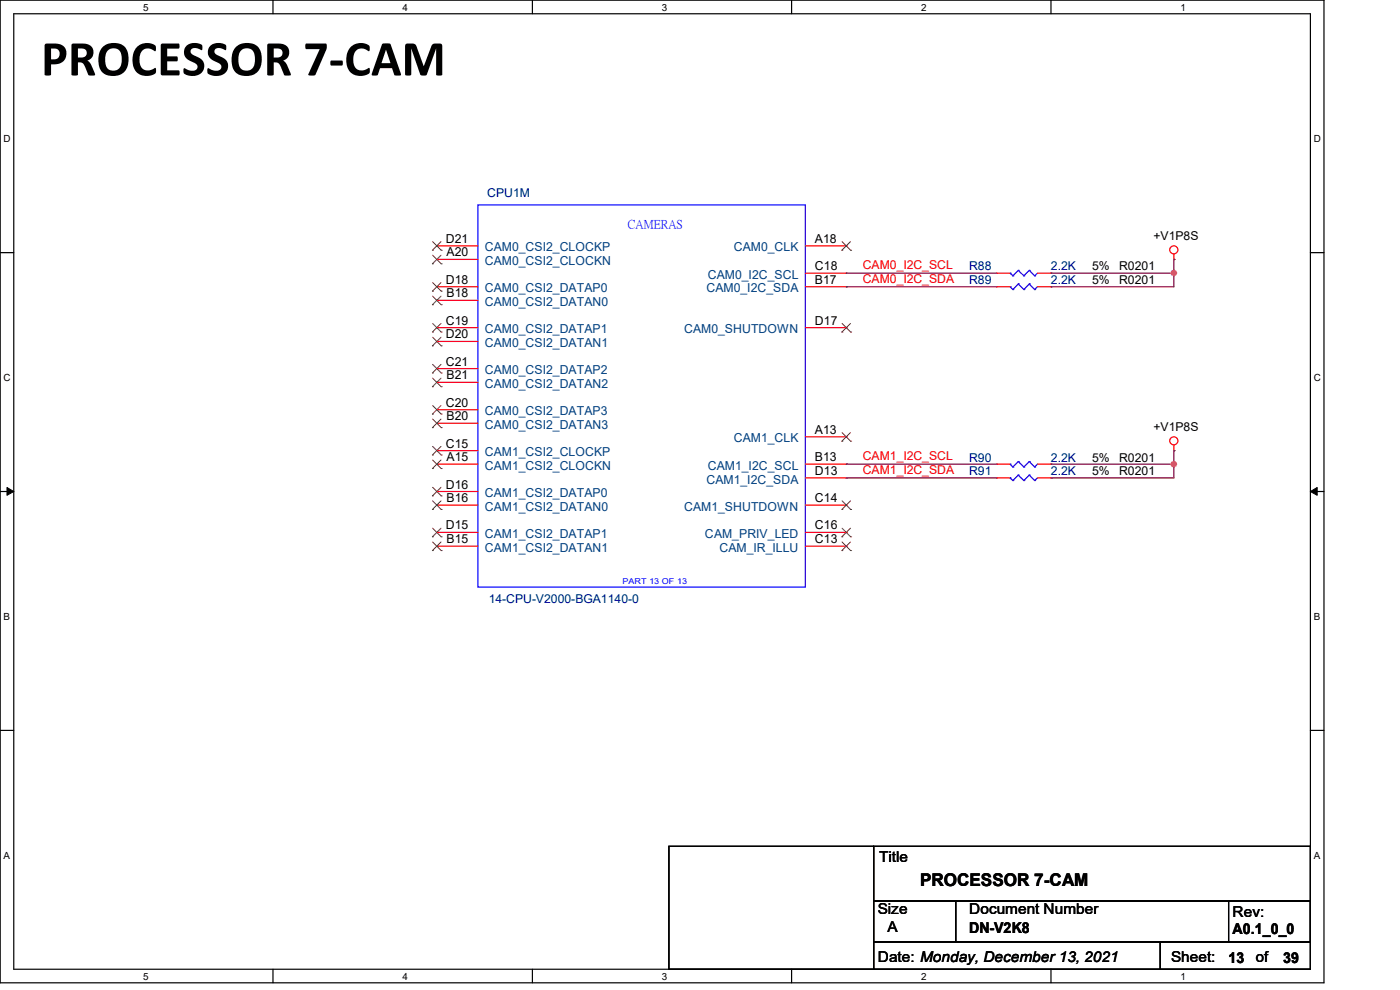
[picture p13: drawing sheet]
<svg xmlns="http://www.w3.org/2000/svg" width="297mm" height="210mm" viewBox="0 0 297 210" stroke-linecap="round" stroke-linejoin="round" font-family="sans-serif">
<defs><g id="words">
<text font-size="10.7" x="8.7" y="16">PROCESSOR 7-CAM</text>
<text font-size="3.7" x="195.2" y="188">PROCESSOR 7-CAM</text>
<g font-size="3.2">
<text x="186.5" y="183">Title</text>
<text x="186.2" y="194">Size</text>
<text x="188.3" y="197.7">A</text>
<text x="205.6" y="197.9">DN-V2K8</text>
<text x="205.6" y="194">Document Number</text>
<text x="261.5" y="194.6">Rev:</text>
<text x="261.5" y="198.2">A0.1_0_0</text>
<text x="186.2" y="204.1">Date: Monday, December 13, 2021</text>
<text x="248.5" y="204.1">Sheet:</text>
<text x="260.6" y="204.2">13</text>
<text x="266.4" y="204.1">of</text>
<text x="272.2" y="204.2">39</text>
</g>
<g font-size="2.6" fill="#000080">
<text x="103.4" y="41.7">CPU1M</text>
<text x="205.6" y="57.4">R88</text>
<text x="223" y="57.4">2.2K</text>
<text x="205.6" y="60.3">R89</text>
<text x="223" y="60.3">2.2K</text>
<text x="205.6" y="97.9">R90</text>
<text x="205.6" y="100.8">R91</text>
<text x="223" y="97.9">2.2K</text>
<text x="223" y="100.8">2.2K</text>
<text x="103.7" y="128">14-CPU-V2000-BGA1140-0</text>
</g>
<g font-size="2.6">
<text x="94.6" y="51.5">D21</text>
<text x="172.9" y="51.5">A18</text>
<text x="244.7" y="51">+V1P8S</text>
<text x="94.7" y="54.4">A20</text>
<text x="172.9" y="57.3">C18</text>
<text x="231.7" y="57.4">5%</text>
<text x="237.4" y="57.4">R0201</text>
<text x="94.6" y="60.2">D18</text>
<text x="94.7" y="63.1">B18</text>
<text x="172.9" y="60.2">B17</text>
<text x="231.7" y="60.3">5%</text>
<text x="237.4" y="60.3">R0201</text>
<text x="94.6" y="68.9">C19</text>
<text x="94.6" y="71.8">D20</text>
<text x="172.9" y="68.9">D17</text>
<text x="94.6" y="77.6">C21</text>
<text x="94.7" y="80.5">B21</text>
<text x="94.6" y="86.3">C20</text>
<text x="94.7" y="89.2">B20</text>
<text x="94.6" y="95">C15</text>
<text x="172.9" y="92">A13</text>
<text x="244.7" y="91.5">+V1P8S</text>
<text x="94.7" y="97.8">A15</text>
<text x="172.9" y="97.8">B13</text>
<text x="172.9" y="100.8">D13</text>
<text x="231.7" y="97.9">5%</text>
<text x="231.7" y="100.8">5%</text>
<text x="237.4" y="97.9">R0201</text>
<text x="237.4" y="100.8">R0201</text>
<text x="94.6" y="103.6">D16</text>
<text x="94.7" y="106.5">B16</text>
<text x="172.9" y="106.5">C14</text>
<text x="94.6" y="112.3">D15</text>
<text x="172.9" y="112.3">C16</text>
<text x="94.7" y="115.2">B15</text>
<text x="172.9" y="115.2">C13</text>
</g>
<g font-size="2.6" fill="#004080">
<text x="102.8" y="53.3">CAM0_CSI2_CLOCKP</text>
<text x="155.7" y="53.3">CAM0_CLK</text>
<text x="102.8" y="56.2">CAM0_CSI2_CLOCKN</text>
<text x="150.2" y="59.1">CAM0_I2C_SCL</text>
<text x="102.8" y="62">CAM0_CSI2_DATAP0</text>
<text x="102.8" y="64.9">CAM0_CSI2_DATAN0</text>
<text x="149.9" y="62">CAM0_I2C_SDA</text>
<text x="102.8" y="70.7">CAM0_CSI2_DATAP1</text>
<text x="145.1" y="70.7">CAM0_SHUTDOWN</text>
<text x="102.8" y="73.6">CAM0_CSI2_DATAN1</text>
<text x="102.8" y="79.4">CAM0_CSI2_DATAP2</text>
<text x="102.8" y="82.3">CAM0_CSI2_DATAN2</text>
<text x="102.8" y="88.1">CAM0_CSI2_DATAP3</text>
<text x="102.8" y="91">CAM0_CSI2_DATAN3</text>
<text x="155.7" y="93.9">CAM1_CLK</text>
<text x="102.8" y="96.8">CAM1_CSI2_CLOCKP</text>
<text x="102.8" y="99.7">CAM1_CSI2_CLOCKN</text>
<text x="150.2" y="99.7">CAM1_I2C_SCL</text>
<text x="102.8" y="105.5">CAM1_CSI2_DATAP0</text>
<text x="149.9" y="102.6">CAM1_I2C_SDA</text>
<text x="102.8" y="108.3">CAM1_CSI2_DATAN0</text>
<text x="145.1" y="108.3">CAM1_SHUTDOWN</text>
<text x="102.8" y="114.1">CAM1_CSI2_DATAP1</text>
<text x="102.8" y="117">CAM1_CSI2_DATAN1</text>
<text x="149.6" y="114.1">CAM_PRIV_LED</text>
<text x="152.6" y="117">CAM_IR_ILLU</text>
</g>
<text font-size="2.6" fill="#00f" x="133.2" y="48.4">CAMERAS</text>
<g font-size="2.6" fill="#f00">
<text x="183" y="57.2">CAM0_I2C_SCL</text>
<text x="183" y="60">CAM0_I2C_SDA</text>
<text x="183" y="97.7">CAM1_I2C_SCL</text>
<text x="183" y="100.6">CAM1_I2C_SDA</text>
</g>
<g font-size="2.1">
<text x="30.4" y="2.2">5</text>
<text x="85.4" y="2.2">4</text>
<text x="140.4" y="2.2">3</text>
<text x="195.4" y="2.2">2</text>
<text x="250.4" y="2.2">1</text>
<text x=".8" y="30.1">D</text>
<text x="278.7" y="30.1">D</text>
<text x=".8" y="80.8">C</text>
<text x="278.7" y="80.8">C</text>
<text x=".8" y="131.5">B</text>
<text x="278.7" y="131.5">B</text>
<text x=".8" y="182.2">A</text>
<text x="278.7" y="182.2">A</text>
<text x="30.4" y="207.8">5</text>
<text x="85.4" y="207.8">4</text>
<text x="140.4" y="207.8">3</text>
<text x="195.4" y="207.8">2</text>
<text x="250.4" y="207.8">1</text>
</g>
<text font-size="1.7" fill="#00f" x="132.1" y="123.8">PART 13 OF 13</text>
</g></defs>
<path d="M0 0h280.9v208.5h-280.9zM2.9 2.9h275.1v202.7h-275.1z" fill="none" stroke="#000" stroke-width=".25"/>
<g fill="#fff">
<path d="M30.4 .3h1.1v2.4h-1.1z"/>
<path d="M30.4 205.9h1.1v2.3h-1.1z"/>
</g>
<path d="M57.9 0v2.9M57.9 205.6v2.9" fill="none" stroke="#000" stroke-width=".25"/>
<g fill="#fff">
<path d="M85.4 .3h1.1v2.4h-1.1z"/>
<path d="M85.4 205.9h1.1v2.3h-1.1z"/>
</g>
<path d="M112.9 0v2.9M112.9 205.6v2.9" fill="none" stroke="#000" stroke-width=".25"/>
<g fill="#fff">
<path d="M140.4 .3h1.2v2.4h-1.2z"/>
<path d="M140.4 205.9h1.2v2.3h-1.2z"/>
</g>
<path d="M167.9 0v2.9M167.9 205.6v2.9" fill="none" stroke="#000" stroke-width=".25"/>
<g fill="#fff">
<path d="M195.4 .3h1.2v2.4h-1.2z"/>
<path d="M195.4 205.9h1.2v2.3h-1.2z"/>
</g>
<path d="M223 0v2.9M223 205.6v2.9" fill="none" stroke="#000" stroke-width=".25"/>
<g fill="#fff">
<path d="M250.4 .3h1.2v2.4h-1.2z"/>
<path d="M250.4 205.9h1.2v2.3h-1.2z"/>
<path d="M.8 28.2h1.4v2.4h-1.4z"/>
<path d="M278.7 28.2h1.5v2.4h-1.5z"/>
<path d="M.8 78.9h1.4v2.3h-1.4z"/>
<path d="M278.7 78.9h1.5v2.3h-1.5z"/>
</g>
<path d="M0 53.6h2.9M278 53.6h2.9" fill="none" stroke="#000" stroke-width=".25"/>
<g fill="#fff">
<path d="M.8 129.6h1.3v2.3h-1.3z"/>
<path d="M278.7 129.6h1.4v2.3h-1.4z"/>
</g>
<path d="M0 104.3h2.9M278 104.3h2.9" fill="none" stroke="#000" stroke-width=".25"/>
<path d="M1.5 103.4l1.4 .9-1.4 .8zM278 104.3l1.4-.9v1.7z" fill="#000" stroke="#000" stroke-width=".21"/>
<g fill="#fff">
<path d="M.8 180.3h1.3v2.3h-1.3z"/>
<path d="M278.7 180.3h1.4v2.3h-1.4z"/>
</g>
<path d="M0 154.9h2.9M278 154.9h2.9M141.9 179.5h43.4v26.1h-43.4zM185.3 179.5h92.7v11.6h-92.7zM185.3 191.1h17.4v8.7h-17.4zM185.3 199.8h60.9v5.8h-60.9zM202.7 191.1h75.3v8.7h-75.3zM246.2 199.8h31.8v5.8h-31.8zM260.6 191.1h17.4v8.7h-17.4z" fill="none" stroke="#000" stroke-width=".25"/>
<g fill="none" stroke="#f00" stroke-width=".25">
<path d="M92.7 52.2h.1M92.7 55h.1M92.7 52.2h8.7M92.7 55h8.7M170.9 58h8.6M170.9 52.2h8.6M179.5 52.2h.1M179.5 58h.1M211.4 58h.1M211.4 58h2.9M220.1 58h2.9M223 58h.1"/>
<path d="M249 55h.1M249 53.9v1.1M92.7 60.8h.1M92.7 63.7h.1M92.7 69.5h.1M92.7 72.4h.1M92.7 78.2h.1M92.7 60.8h8.7M92.7 63.7h8.7M92.7 69.5h8.7M92.7 72.4h8.7M92.7 78.2h8.7"/>
<path d="M170.9 60.8h8.6M170.9 69.5h8.6M179.5 60.8h.1M179.5 69.5h.1M211.4 60.8h.1M211.4 60.8h2.9M220.1 60.8h2.9M223 60.8h.1M92.7 81.1h.1M92.7 86.9h.1M92.7 89.8h.1M92.7 95.6h.1"/>
<path d="M92.7 98.5h.1M92.7 98.5h8.7M92.7 81.1h8.7M92.7 86.9h8.7M92.7 89.8h8.7M92.7 95.6h8.7M170.9 98.5h8.6M170.9 92.7h8.6M179.5 92.7h.1M179.5 98.5h.1M211.4 98.5h.1M211.4 98.5h2.9"/>
<path d="M220.1 98.5h2.9M223 98.5h.1M249 95.6h.1M249 94.4v1.2M92.7 104.3h.1M92.7 107.1h.1M92.7 112.9h.1M92.7 115.9h.1M92.7 104.3h8.7M92.7 107.1h8.7M92.7 112.9h8.7M92.7 115.9h8.7"/>
<path d="M170.9 101.4h8.6M170.9 107.1h8.6M170.9 112.9h8.6M170.9 115.9h8.6M179.5 101.4h.1M179.5 107.1h.1M179.5 112.9h.1M179.5 115.9h.1M211.4 101.4h.1M211.4 101.4h2.9M220.1 101.4h2.9M223 101.4h.1"/>
<circle cx="249" cy="53" r=".86"/>
<circle cx="249" cy="93.5" r=".86"/>
</g>
<g fill="none" stroke="#00f" stroke-width=".25">
<path d="M101.4 43.5h69.5v81h-69.5zM214.3 58h.1M214.3 58l.6 .5M214.9 58.5h.1M216 57.4h.1M216 57.4l-1.1 1.1M216 57.4l1.2 1.1M217.2 58.5h.1M218.4 57.4h.1M218.4 57.4l1.1 1.1M218.4 57.4l-1.2 1.1M219.5 58.5h.1"/>
<path d="M220.1 58l-.6 .5M214.3 60.8h.1M214.3 60.8l.6 .6M214.9 61.4h.1M216 60.2h.1M216 60.2l-1.1 1.2M216 60.2l1.2 1.2M217.2 61.4h.1M218.4 60.2h.1M218.4 60.2l1.1 1.2M218.4 60.2l-1.2 1.2M219.5 61.4h.1"/>
<path d="M220.1 60.8l-.6 .6M214.3 98.5h.1M214.3 98.5l.6 .6M214.9 99.1h.1M216 97.9h.1M216 97.9l-1.1 1.2M216 97.9l1.2 1.2M217.2 99.1h.1M218.4 97.9h.1M218.4 97.9l1.1 1.2M218.4 97.9l-1.2 1.2M219.5 99.1h.1"/>
<path d="M220.1 98.5l-.6 .6M214.3 101.4h.1M214.3 101.4l.6 .5M214.9 101.9h.1M216 100.8h.1M216 100.8l-1.1 1.1M216 100.8l1.2 1.1M217.2 101.9h.1M218.4 100.8h.1M218.4 100.8l1.1 1.1M218.4 100.8l-1.2 1.1M219.5 101.9h.1"/>
<path d="M220.1 101.4l-.6 .5"/>
</g>
<g fill="none" stroke="#804000" stroke-width=".21">
<path d="M91.7 53.1h.1M91.7 56h.1M91.8 51.3l1.8 1.8M91.8 54.1l1.8 1.9M91.8 59.9l1.8 1.9M93.6 51.3l-1.9 1.8M93.6 54.1l-1.9 1.9M93.6 59.9l-1.9 1.9M93.6 53.1h.1M93.6 56h.1M178.6 53.1h.1M178.6 51.3l1.9 1.8"/>
<path d="M180.4 51.3l-1.8 1.8M180.5 53.1h.1M91.7 61.8h.1M91.7 64.6h.1M91.7 70.4h.1M91.7 73.4h.1M91.7 79.1h.1M91.8 62.8l1.8 1.8M91.8 68.6l1.8 1.8M91.8 71.5l1.8 1.9M91.8 77.3l1.8 1.8M93.6 62.8l-1.9 1.8"/>
<path d="M93.6 68.6l-1.9 1.8M93.6 71.5l-1.9 1.9M93.6 77.3l-1.9 1.8M93.6 61.8h.1M93.6 64.6h.1M93.6 70.4h.1M93.6 73.4h.1M93.6 79.1h.1M178.6 70.4h.1M178.6 68.6l1.9 1.8M180.4 68.6l-1.8 1.8M180.5 70.4h.1"/>
<path d="M91.7 82h.1M91.7 87.8h.1M91.7 90.7h.1M91.7 96.5h.1M91.7 99.4h.1M91.8 80.2l1.8 1.8M91.8 86l1.8 1.8M91.8 88.9l1.8 1.8M91.8 94.7l1.8 1.8M91.8 97.6l1.8 1.8M93.6 80.2l-1.9 1.8M93.6 86l-1.9 1.8"/>
<path d="M93.6 88.9l-1.9 1.8M93.6 94.7l-1.9 1.8M93.6 97.6l-1.9 1.8M93.6 82h.1M93.6 87.8h.1M93.6 90.7h.1M93.6 96.5h.1M93.6 99.4h.1M178.6 93.6h.1M178.6 91.8l1.9 1.8M180.4 91.8l-1.8 1.8M180.5 93.6h.1"/>
<path d="M91.7 105.2h.1M91.7 108.1h.1M91.7 113.9h.1M91.7 116.8h.1M91.8 103.4l1.8 1.8M91.8 106.3l1.8 1.8M91.8 112.1l1.8 1.8M91.8 115l1.8 1.8M93.6 103.4l-1.9 1.8M93.6 106.3l-1.9 1.8M93.6 112.1l-1.9 1.8M93.6 115l-1.9 1.8"/>
<path d="M93.6 105.2h.1M93.6 108.1h.1M93.6 113.9h.1M93.6 116.8h.1M178.6 108.1h.1M178.6 113.9h.1M178.6 116.8h.1M178.6 106.3l1.9 1.8M178.6 112.1l1.9 1.8M178.6 115l1.9 1.8M180.4 106.3l-1.8 1.8M180.4 112.1l-1.8 1.8"/>
<path d="M180.4 115l-1.8 1.8M180.5 108.1h.1M180.5 113.9h.1M180.5 116.8h.1"/>
</g>
<g fill="none" stroke="#800040" stroke-width=".25">
<path d="M179.5 58h.1M179.5 58h31.9M223 58h.1M223 58h26M249 55h.1M249 58h.1M249 55v5.8h-26M179.5 60.8h.1M179.5 60.8h31.9M223 60.8h.1M179.5 98.5h.1M179.5 98.5h31.9"/>
<path d="M223 98.5h.1M223 98.5h26M249 95.6h.1M249 98.5h.1M249 95.6v5.8h-26M179.5 101.4h.1M179.5 101.4h31.9M223 101.4h.1"/>
</g>
<g fill="#f0f" stroke="#f0f" stroke-width=".25">
<circle cx="249" cy="57.9" r=".56"/>
<circle cx="249" cy="98.5" r=".56"/>
</g>
<use href="#words"/>
</svg>
